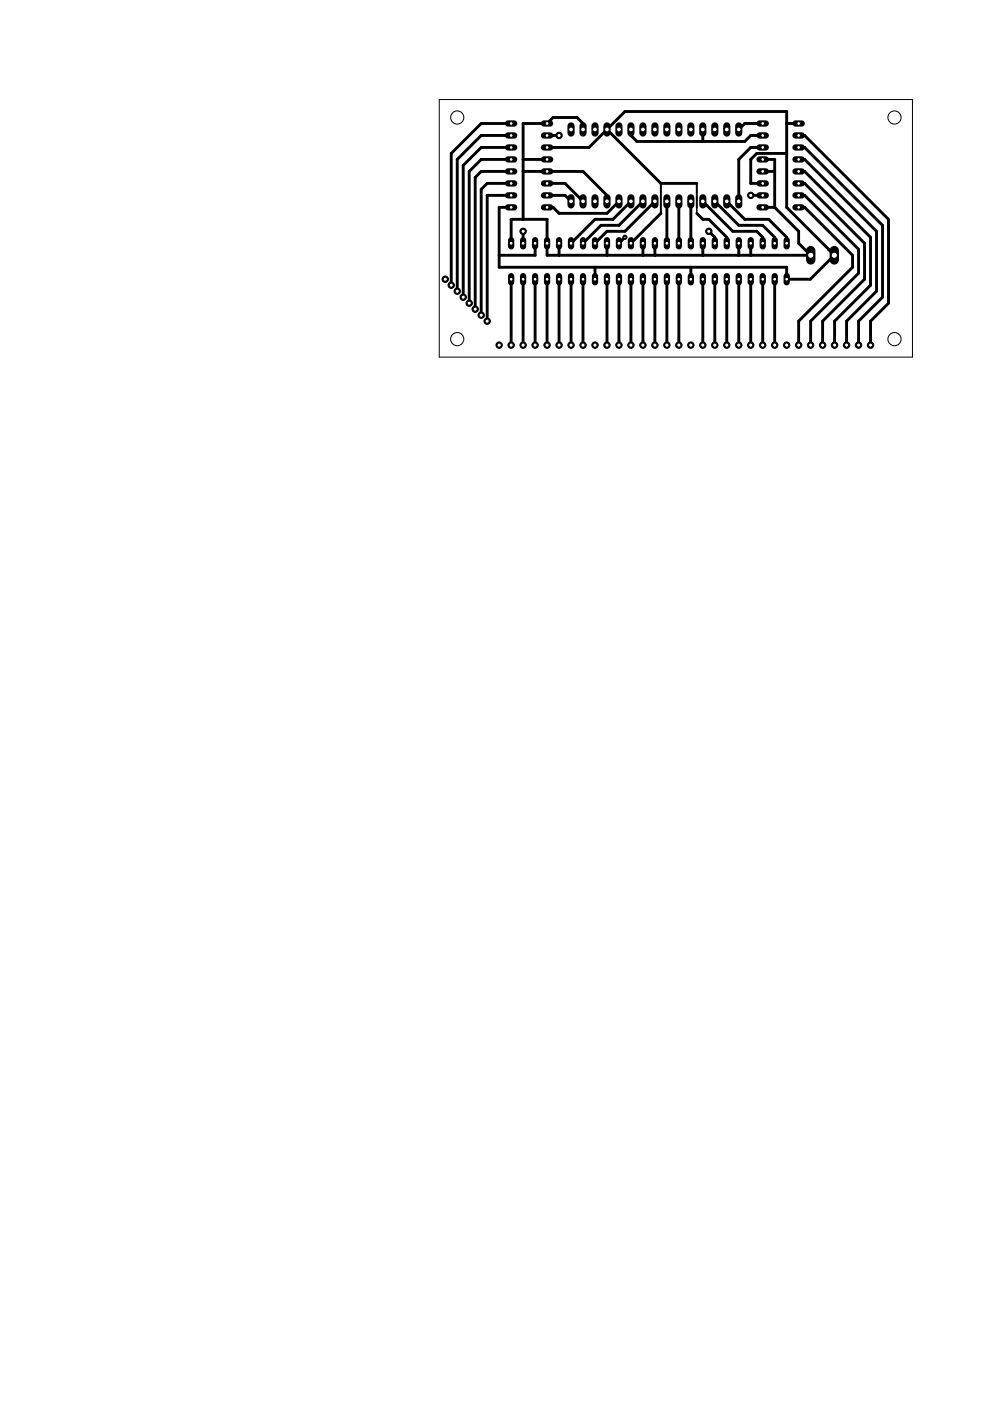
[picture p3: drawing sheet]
<svg xmlns="http://www.w3.org/2000/svg" width="210mm" height="297mm" viewBox="0 0 210 297" stroke-linecap="round" stroke-linejoin="round" font-family="sans-serif">
<g fill="none" stroke="#000" stroke-width=".61">
<path d="M108.4 28.7h-6.4l-5.1 5.1v27.9M108.4 31.3h-6.4l-3.8 3.8v27.9M108.4 33.8h-6.4l-2.5 2.5v28M108.4 36.3h-6.4l-1.2 1.3v28M108.4 38.9h-5.1l-1.3 1.3v26.6M108.4 26.2h-6.4l-6.3 6.3v28M110.9 33.8h5.1M110.9 36.3h12.7l5.1 5.1v1.3M116 28.7h2.5M116 31.3h8.9l7.6-7.7h34.3v20.4l10.1 10.1-5.1 5.1h-5v-2.5h-61v-12.7h2.6M116 38.9h3.8l3.8 3.8M123.6 27.5v-1.3l-1.3-1.3h-5l-1.3 1.3h-5.1v20.3"/>
<path d="M128.7 27.5l11.4 11.4h7.6M133.8 27.5v1.2l1.2 1.3h22.9l1.3-1.3h2.5M149 27.5v2.5M161.7 31.3h-2.5l-2.6 2.5v8.9M161.7 33.8h2.6v10.2M161.7 36.3h2.6M161.7 26.2h-3.8l-1.3 1.3M166.8 32.5h-6.4l-1.2 1.3v5.1h2.5M166.8 26.2h2.5M169.3 28.7h1.3l17.8 17.8v17.8l-3.8 3.8v5.1M169.3 36.3h1.3l14 14v10.2l-7.6 7.6v5.1M169.3 31.3h1.3l16.5 16.5v15.2l-5.1 5.1v5.1"/>
<path d="M169.3 33.8h1.3l15.2 15.2v12.7l-6.3 6.4v5.1M169.3 38.9h1.3l12.7 12.7v7.6l-8.9 8.9v5.1M108.4 41.4h-5.1v26.7M108.4 59.2v14M110.9 49v2.6M110.9 59.2v14M113.5 51.6v2.5h-7.7M113.5 59.2v14M116 41.4h3.8l1.3 1.3M116 59.2v14M118.5 51.6v2.5M118.5 59.2v14"/>
<path d="M121.1 59.2v14M123.6 59.2v14M126.2 56.7v2.5M128.7 51.6v2.5M128.7 59.2v14M131.2 42.7l-2.5 2.5h-10.2l-1.2-1.2h-1.3M131.2 59.2v14M132.5 50.3l-1.3 1.3M133.8 59.2v14M133.8 42.7l-3.8 3.8h-3.8l-5.1 5.1M136.3 51.6v2.5M136.3 59.2v14"/>
<path d="M136.3 42.7l-5.1 5.1h-3.8l-3.8 3.8M138.9 51.6v2.5M138.9 59.2v14M138.9 42.7l-6.4 6.3h-3.8l-2.5 2.6M140.1 45.2l-6.3 6.4M141.4 42.7v8.9M141.4 59.2v14M143.9 42.7v8.9M143.9 59.2v14M146.5 42.7v8.9M146.5 56.7v2.5M147.7 45.2l1.3 1.3h1.3l3.8 3.8v1.3"/>
<path d="M149 42.7l6.4 6.3h5l1.3 1.3v1.3M149 51.6v2.5M149 59.2v14M150.3 49l1.3 1.3v1.3M151.6 42.7l5 5.1h5.1l2.6 2.5v1.3M151.6 59.2v14M154.1 59.2v14M154.1 42.7l3.8 3.8h5.1l3.8 3.8v1.3M156.6 51.6v2.5M156.6 59.2v14M159.2 41.4h2.5M159.2 51.6v2.5"/>
<path d="M159.2 59.2v14M161.7 44h2.6M161.7 59.2v14M164.3 44l5 5v2.6l2.6 2.5h-55.9v-7.6h-7.6v5.1M164.3 59.2v14M169.3 41.4h1.3l11.4 11.5v5l-10.1 10.2v5.1M169.3 44h1.3l10.2 10.1v2.6l-11.5 11.4v5.1"/>
</g>
<path d="M140.1 38.9v6.3M147.7 38.9v5.1" fill="none" stroke="#000" stroke-width=".42"/>
<path d="M147.7 44v1.2" fill="none" stroke="#000" stroke-width=".32"/>
<path d="M126.2 50.9v1.3" fill="none" stroke="#000" stroke-width="1.3"/>
<circle cx="126.2" cy="51.6" r=".4" fill="#fff" stroke="#000" stroke-width=".21"/>
<path d="M123.6 50.9v1.3" fill="none" stroke="#000" stroke-width="1.3"/>
<circle cx="123.6" cy="51.6" r=".4" fill="#fff" stroke="#000" stroke-width=".21"/>
<path d="M110.9 50.9v1.3" fill="none" stroke="#000" stroke-width="1.3"/>
<circle cx="110.9" cy="51.6" r=".4" fill="#fff" stroke="#000" stroke-width=".21"/>
<path d="M108.4 50.9v1.3" fill="none" stroke="#000" stroke-width="1.3"/>
<circle cx="108.4" cy="51.6" r=".4" fill="#fff" stroke="#000" stroke-width=".21"/>
<path d="M121.1 50.9v1.3" fill="none" stroke="#000" stroke-width="1.3"/>
<circle cx="121.1" cy="51.6" r=".4" fill="#fff" stroke="#000" stroke-width=".21"/>
<path d="M118.5 50.9v1.3" fill="none" stroke="#000" stroke-width="1.3"/>
<circle cx="118.5" cy="51.6" r=".4" fill="#fff" stroke="#000" stroke-width=".21"/>
<path d="M113.5 50.9v1.3" fill="none" stroke="#000" stroke-width="1.3"/>
<circle cx="113.5" cy="51.6" r=".4" fill="#fff" stroke="#000" stroke-width=".21"/>
<path d="M116 50.9v1.3" fill="none" stroke="#000" stroke-width="1.3"/>
<circle cx="116" cy="51.6" r=".4" fill="#fff" stroke="#000" stroke-width=".21"/>
<path d="M108.4 58.5v1.4" fill="none" stroke="#000" stroke-width="1.3"/>
<circle cx="108.4" cy="59.2" r=".4" fill="#fff" stroke="#000" stroke-width=".21"/>
<path d="M110.9 58.5v1.4" fill="none" stroke="#000" stroke-width="1.3"/>
<circle cx="110.9" cy="59.2" r=".4" fill="#fff" stroke="#000" stroke-width=".21"/>
<path d="M113.5 58.5v1.4" fill="none" stroke="#000" stroke-width="1.3"/>
<circle cx="113.5" cy="59.2" r=".4" fill="#fff" stroke="#000" stroke-width=".21"/>
<path d="M116 58.5v1.4" fill="none" stroke="#000" stroke-width="1.3"/>
<circle cx="116" cy="59.2" r=".4" fill="#fff" stroke="#000" stroke-width=".21"/>
<path d="M118.5 58.5v1.4" fill="none" stroke="#000" stroke-width="1.3"/>
<circle cx="118.5" cy="59.2" r=".4" fill="#fff" stroke="#000" stroke-width=".21"/>
<path d="M121.1 58.5v1.4" fill="none" stroke="#000" stroke-width="1.3"/>
<circle cx="121.1" cy="59.2" r=".4" fill="#fff" stroke="#000" stroke-width=".21"/>
<path d="M123.6 58.5v1.4" fill="none" stroke="#000" stroke-width="1.3"/>
<circle cx="123.6" cy="59.2" r=".4" fill="#fff" stroke="#000" stroke-width=".21"/>
<path d="M126.2 58.5v1.4" fill="none" stroke="#000" stroke-width="1.3"/>
<circle cx="126.2" cy="59.2" r=".4" fill="#fff" stroke="#000" stroke-width=".21"/>
<path d="M146.5 50.9v1.3" fill="none" stroke="#000" stroke-width="1.3"/>
<circle cx="146.5" cy="51.6" r=".4" fill="#fff" stroke="#000" stroke-width=".21"/>
<path d="M143.9 50.9v1.3" fill="none" stroke="#000" stroke-width="1.3"/>
<circle cx="143.9" cy="51.6" r=".4" fill="#fff" stroke="#000" stroke-width=".21"/>
<path d="M131.2 50.9v1.3" fill="none" stroke="#000" stroke-width="1.3"/>
<circle cx="131.2" cy="51.6" r=".4" fill="#fff" stroke="#000" stroke-width=".21"/>
<path d="M128.7 50.9v1.3" fill="none" stroke="#000" stroke-width="1.3"/>
<circle cx="128.7" cy="51.6" r=".4" fill="#fff" stroke="#000" stroke-width=".21"/>
<path d="M141.4 50.9v1.3" fill="none" stroke="#000" stroke-width="1.3"/>
<circle cx="141.4" cy="51.6" r=".4" fill="#fff" stroke="#000" stroke-width=".21"/>
<path d="M138.9 50.9v1.3" fill="none" stroke="#000" stroke-width="1.3"/>
<circle cx="138.9" cy="51.6" r=".4" fill="#fff" stroke="#000" stroke-width=".21"/>
<path d="M133.8 50.9v1.3" fill="none" stroke="#000" stroke-width="1.3"/>
<circle cx="133.8" cy="51.6" r=".4" fill="#fff" stroke="#000" stroke-width=".21"/>
<path d="M136.3 50.9v1.3" fill="none" stroke="#000" stroke-width="1.3"/>
<circle cx="136.3" cy="51.6" r=".4" fill="#fff" stroke="#000" stroke-width=".21"/>
<path d="M128.7 58.5v1.4" fill="none" stroke="#000" stroke-width="1.3"/>
<circle cx="128.7" cy="59.2" r=".4" fill="#fff" stroke="#000" stroke-width=".21"/>
<path d="M131.2 58.5v1.4" fill="none" stroke="#000" stroke-width="1.3"/>
<circle cx="131.2" cy="59.2" r=".4" fill="#fff" stroke="#000" stroke-width=".21"/>
<path d="M133.8 58.5v1.4" fill="none" stroke="#000" stroke-width="1.3"/>
<circle cx="133.8" cy="59.2" r=".4" fill="#fff" stroke="#000" stroke-width=".21"/>
<path d="M136.3 58.5v1.4" fill="none" stroke="#000" stroke-width="1.3"/>
<circle cx="136.3" cy="59.2" r=".4" fill="#fff" stroke="#000" stroke-width=".21"/>
<path d="M138.9 58.5v1.4" fill="none" stroke="#000" stroke-width="1.3"/>
<circle cx="138.9" cy="59.2" r=".4" fill="#fff" stroke="#000" stroke-width=".21"/>
<path d="M141.4 58.5v1.4" fill="none" stroke="#000" stroke-width="1.3"/>
<circle cx="141.4" cy="59.2" r=".4" fill="#fff" stroke="#000" stroke-width=".21"/>
<path d="M143.9 58.5v1.4" fill="none" stroke="#000" stroke-width="1.3"/>
<circle cx="143.9" cy="59.2" r=".4" fill="#fff" stroke="#000" stroke-width=".21"/>
<path d="M146.5 58.5v1.4" fill="none" stroke="#000" stroke-width="1.3"/>
<circle cx="146.5" cy="59.2" r=".4" fill="#fff" stroke="#000" stroke-width=".21"/>
<path d="M166.8 50.9v1.3" fill="none" stroke="#000" stroke-width="1.3"/>
<circle cx="166.8" cy="51.6" r=".4" fill="#fff" stroke="#000" stroke-width=".21"/>
<path d="M164.3 50.9v1.3" fill="none" stroke="#000" stroke-width="1.3"/>
<circle cx="164.3" cy="51.6" r=".4" fill="#fff" stroke="#000" stroke-width=".21"/>
<path d="M151.6 50.9v1.3" fill="none" stroke="#000" stroke-width="1.3"/>
<circle cx="151.6" cy="51.6" r=".4" fill="#fff" stroke="#000" stroke-width=".21"/>
<path d="M149 50.9v1.3" fill="none" stroke="#000" stroke-width="1.3"/>
<circle cx="149" cy="51.6" r=".4" fill="#fff" stroke="#000" stroke-width=".21"/>
<path d="M161.7 50.9v1.3" fill="none" stroke="#000" stroke-width="1.3"/>
<circle cx="161.7" cy="51.6" r=".4" fill="#fff" stroke="#000" stroke-width=".21"/>
<path d="M159.2 50.9v1.3" fill="none" stroke="#000" stroke-width="1.3"/>
<circle cx="159.2" cy="51.6" r=".4" fill="#fff" stroke="#000" stroke-width=".21"/>
<path d="M154.1 50.9v1.3" fill="none" stroke="#000" stroke-width="1.3"/>
<circle cx="154.1" cy="51.6" r=".4" fill="#fff" stroke="#000" stroke-width=".21"/>
<path d="M156.6 50.9v1.3" fill="none" stroke="#000" stroke-width="1.3"/>
<circle cx="156.6" cy="51.6" r=".4" fill="#fff" stroke="#000" stroke-width=".21"/>
<path d="M149 58.5v1.4" fill="none" stroke="#000" stroke-width="1.3"/>
<circle cx="149" cy="59.2" r=".4" fill="#fff" stroke="#000" stroke-width=".21"/>
<path d="M151.6 58.5v1.4" fill="none" stroke="#000" stroke-width="1.3"/>
<circle cx="151.6" cy="59.2" r=".4" fill="#fff" stroke="#000" stroke-width=".21"/>
<path d="M154.1 58.5v1.4" fill="none" stroke="#000" stroke-width="1.3"/>
<circle cx="154.1" cy="59.2" r=".4" fill="#fff" stroke="#000" stroke-width=".21"/>
<path d="M156.6 58.5v1.4" fill="none" stroke="#000" stroke-width="1.3"/>
<circle cx="156.6" cy="59.2" r=".4" fill="#fff" stroke="#000" stroke-width=".21"/>
<path d="M159.2 58.5v1.4" fill="none" stroke="#000" stroke-width="1.3"/>
<circle cx="159.2" cy="59.2" r=".4" fill="#fff" stroke="#000" stroke-width=".21"/>
<path d="M161.7 58.5v1.4" fill="none" stroke="#000" stroke-width="1.3"/>
<circle cx="161.7" cy="59.2" r=".4" fill="#fff" stroke="#000" stroke-width=".21"/>
<path d="M164.3 58.5v1.4" fill="none" stroke="#000" stroke-width="1.3"/>
<circle cx="164.3" cy="59.2" r=".4" fill="#fff" stroke="#000" stroke-width=".21"/>
<path d="M166.8 58.5v1.4" fill="none" stroke="#000" stroke-width="1.3"/>
<circle cx="166.8" cy="59.2" r=".4" fill="#fff" stroke="#000" stroke-width=".21"/>
<path d="M161 26.2h1.4" fill="none" stroke="#000" stroke-width="1.3"/>
<circle cx="161.7" cy="26.2" r=".4" fill="#fff" stroke="#000" stroke-width=".21"/>
<path d="M161 28.7h1.4" fill="none" stroke="#000" stroke-width="1.3"/>
<circle cx="161.7" cy="28.7" r=".4" fill="#fff" stroke="#000" stroke-width=".21"/>
<path d="M161 41.4h1.4" fill="none" stroke="#000" stroke-width="1.3"/>
<circle cx="161.7" cy="41.4" r=".4" fill="#fff" stroke="#000" stroke-width=".21"/>
<path d="M161 44h1.4" fill="none" stroke="#000" stroke-width="1.3"/>
<circle cx="161.7" cy="44" r=".4" fill="#fff" stroke="#000" stroke-width=".21"/>
<path d="M161 31.3h1.4" fill="none" stroke="#000" stroke-width="1.3"/>
<circle cx="161.7" cy="31.3" r=".4" fill="#fff" stroke="#000" stroke-width=".21"/>
<path d="M161 33.8h1.4" fill="none" stroke="#000" stroke-width="1.3"/>
<circle cx="161.7" cy="33.8" r=".4" fill="#fff" stroke="#000" stroke-width=".21"/>
<path d="M161 38.9h1.4" fill="none" stroke="#000" stroke-width="1.3"/>
<circle cx="161.7" cy="38.9" r=".4" fill="#fff" stroke="#000" stroke-width=".21"/>
<path d="M161 36.3h1.4" fill="none" stroke="#000" stroke-width="1.3"/>
<circle cx="161.7" cy="36.3" r=".4" fill="#fff" stroke="#000" stroke-width=".21"/>
<path d="M168.7 44h1.3" fill="none" stroke="#000" stroke-width="1.3"/>
<circle cx="169.3" cy="44" r=".4" fill="#fff" stroke="#000" stroke-width=".21"/>
<path d="M168.7 41.4h1.3" fill="none" stroke="#000" stroke-width="1.3"/>
<circle cx="169.3" cy="41.4" r=".4" fill="#fff" stroke="#000" stroke-width=".21"/>
<path d="M168.7 38.9h1.3" fill="none" stroke="#000" stroke-width="1.3"/>
<circle cx="169.3" cy="38.9" r=".4" fill="#fff" stroke="#000" stroke-width=".21"/>
<path d="M168.7 36.3h1.3" fill="none" stroke="#000" stroke-width="1.3"/>
<circle cx="169.3" cy="36.3" r=".4" fill="#fff" stroke="#000" stroke-width=".21"/>
<path d="M168.7 33.8h1.3" fill="none" stroke="#000" stroke-width="1.3"/>
<circle cx="169.3" cy="33.8" r=".4" fill="#fff" stroke="#000" stroke-width=".21"/>
<path d="M168.7 31.3h1.3" fill="none" stroke="#000" stroke-width="1.3"/>
<circle cx="169.3" cy="31.3" r=".4" fill="#fff" stroke="#000" stroke-width=".21"/>
<path d="M168.7 28.7h1.3" fill="none" stroke="#000" stroke-width="1.3"/>
<circle cx="169.3" cy="28.7" r=".4" fill="#fff" stroke="#000" stroke-width=".21"/>
<path d="M168.7 26.2h1.3" fill="none" stroke="#000" stroke-width="1.3"/>
<circle cx="169.3" cy="26.2" r=".4" fill="#fff" stroke="#000" stroke-width=".21"/>
<path d="M115.3 44h1.3" fill="none" stroke="#000" stroke-width="1.3"/>
<circle cx="116" cy="44" r=".4" fill="#fff" stroke="#000" stroke-width=".21"/>
<path d="M115.3 41.4h1.3" fill="none" stroke="#000" stroke-width="1.3"/>
<circle cx="116" cy="41.4" r=".4" fill="#fff" stroke="#000" stroke-width=".21"/>
<path d="M115.3 28.7h1.3" fill="none" stroke="#000" stroke-width="1.3"/>
<circle cx="116" cy="28.7" r=".4" fill="#fff" stroke="#000" stroke-width=".21"/>
<path d="M115.3 26.2h1.3" fill="none" stroke="#000" stroke-width="1.3"/>
<circle cx="116" cy="26.2" r=".4" fill="#fff" stroke="#000" stroke-width=".21"/>
<path d="M115.3 38.9h1.3" fill="none" stroke="#000" stroke-width="1.3"/>
<circle cx="116" cy="38.9" r=".4" fill="#fff" stroke="#000" stroke-width=".21"/>
<path d="M115.3 36.3h1.3" fill="none" stroke="#000" stroke-width="1.3"/>
<circle cx="116" cy="36.3" r=".4" fill="#fff" stroke="#000" stroke-width=".21"/>
<path d="M115.3 31.3h1.3" fill="none" stroke="#000" stroke-width="1.3"/>
<circle cx="116" cy="31.3" r=".4" fill="#fff" stroke="#000" stroke-width=".21"/>
<path d="M115.3 33.8h1.3" fill="none" stroke="#000" stroke-width="1.3"/>
<circle cx="116" cy="33.8" r=".4" fill="#fff" stroke="#000" stroke-width=".21"/>
<path d="M107.7 26.2h1.3" fill="none" stroke="#000" stroke-width="1.3"/>
<circle cx="108.4" cy="26.2" r=".4" fill="#fff" stroke="#000" stroke-width=".21"/>
<path d="M107.7 28.7h1.3" fill="none" stroke="#000" stroke-width="1.3"/>
<circle cx="108.4" cy="28.7" r=".4" fill="#fff" stroke="#000" stroke-width=".21"/>
<path d="M107.7 31.3h1.3" fill="none" stroke="#000" stroke-width="1.3"/>
<circle cx="108.4" cy="31.3" r=".4" fill="#fff" stroke="#000" stroke-width=".21"/>
<path d="M107.7 33.8h1.3" fill="none" stroke="#000" stroke-width="1.3"/>
<circle cx="108.4" cy="33.8" r=".4" fill="#fff" stroke="#000" stroke-width=".21"/>
<path d="M107.7 36.3h1.3" fill="none" stroke="#000" stroke-width="1.3"/>
<circle cx="108.4" cy="36.3" r=".4" fill="#fff" stroke="#000" stroke-width=".21"/>
<path d="M107.7 38.9h1.3" fill="none" stroke="#000" stroke-width="1.3"/>
<circle cx="108.4" cy="38.9" r=".4" fill="#fff" stroke="#000" stroke-width=".21"/>
<path d="M107.7 41.4h1.3" fill="none" stroke="#000" stroke-width="1.3"/>
<circle cx="108.4" cy="41.4" r=".4" fill="#fff" stroke="#000" stroke-width=".21"/>
<path d="M107.7 44h1.3" fill="none" stroke="#000" stroke-width="1.3"/>
<circle cx="108.4" cy="44" r=".4" fill="#fff" stroke="#000" stroke-width=".21"/>
<path d="M171.9 53.1v2" fill="none" stroke="#000" stroke-width="2"/>
<circle cx="171.9" cy="54.1" r=".66" fill="#fff" stroke="#000" stroke-width=".21"/>
<path d="M176.9 53.1v2" fill="none" stroke="#000" stroke-width="2"/>
<circle cx="176.9" cy="54.1" r=".66" fill="#fff" stroke="#000" stroke-width=".21"/>
<path d="M121.1 41.9v1.6" fill="none" stroke="#000" stroke-width="1.5"/>
<circle cx="121.1" cy="42.7" r=".51" fill="#fff" stroke="#000" stroke-width=".21"/>
<path d="M123.6 41.9v1.6" fill="none" stroke="#000" stroke-width="1.5"/>
<circle cx="123.6" cy="42.7" r=".51" fill="#fff" stroke="#000" stroke-width=".21"/>
<path d="M126.2 41.9v1.6" fill="none" stroke="#000" stroke-width="1.5"/>
<circle cx="126.2" cy="42.7" r=".51" fill="#fff" stroke="#000" stroke-width=".21"/>
<path d="M128.7 41.9v1.6" fill="none" stroke="#000" stroke-width="1.5"/>
<circle cx="128.7" cy="42.7" r=".51" fill="#fff" stroke="#000" stroke-width=".21"/>
<path d="M131.2 41.9v1.6" fill="none" stroke="#000" stroke-width="1.5"/>
<circle cx="131.2" cy="42.7" r=".51" fill="#fff" stroke="#000" stroke-width=".21"/>
<path d="M133.8 41.9v1.6" fill="none" stroke="#000" stroke-width="1.5"/>
<circle cx="133.8" cy="42.7" r=".51" fill="#fff" stroke="#000" stroke-width=".21"/>
<path d="M136.3 41.9v1.6" fill="none" stroke="#000" stroke-width="1.5"/>
<circle cx="136.3" cy="42.7" r=".51" fill="#fff" stroke="#000" stroke-width=".21"/>
<path d="M138.9 41.9v1.6" fill="none" stroke="#000" stroke-width="1.5"/>
<circle cx="138.9" cy="42.7" r=".51" fill="#fff" stroke="#000" stroke-width=".21"/>
<path d="M141.4 41.9v1.6" fill="none" stroke="#000" stroke-width="1.5"/>
<circle cx="141.4" cy="42.7" r=".51" fill="#fff" stroke="#000" stroke-width=".21"/>
<path d="M143.9 41.9v1.6" fill="none" stroke="#000" stroke-width="1.5"/>
<circle cx="143.9" cy="42.7" r=".51" fill="#fff" stroke="#000" stroke-width=".21"/>
<path d="M146.5 41.9v1.6" fill="none" stroke="#000" stroke-width="1.5"/>
<circle cx="146.5" cy="42.7" r=".51" fill="#fff" stroke="#000" stroke-width=".21"/>
<path d="M149 41.9v1.6" fill="none" stroke="#000" stroke-width="1.5"/>
<circle cx="149" cy="42.7" r=".51" fill="#fff" stroke="#000" stroke-width=".21"/>
<path d="M151.6 41.9v1.6" fill="none" stroke="#000" stroke-width="1.5"/>
<circle cx="151.6" cy="42.7" r=".51" fill="#fff" stroke="#000" stroke-width=".21"/>
<path d="M154.1 41.9v1.6" fill="none" stroke="#000" stroke-width="1.5"/>
<circle cx="154.1" cy="42.7" r=".51" fill="#fff" stroke="#000" stroke-width=".21"/>
<path d="M156.6 41.9v1.6" fill="none" stroke="#000" stroke-width="1.5"/>
<circle cx="156.6" cy="42.7" r=".51" fill="#fff" stroke="#000" stroke-width=".21"/>
<path d="M121.1 26.7v1.5" fill="none" stroke="#000" stroke-width="1.5"/>
<circle cx="121.1" cy="27.5" r=".51" fill="#fff" stroke="#000" stroke-width=".21"/>
<path d="M123.6 26.7v1.5" fill="none" stroke="#000" stroke-width="1.5"/>
<circle cx="123.6" cy="27.5" r=".51" fill="#fff" stroke="#000" stroke-width=".21"/>
<path d="M126.2 26.7v1.5" fill="none" stroke="#000" stroke-width="1.5"/>
<circle cx="126.2" cy="27.5" r=".51" fill="#fff" stroke="#000" stroke-width=".21"/>
<path d="M128.7 26.7v1.5" fill="none" stroke="#000" stroke-width="1.5"/>
<circle cx="128.7" cy="27.5" r=".51" fill="#fff" stroke="#000" stroke-width=".21"/>
<path d="M131.2 26.7v1.5" fill="none" stroke="#000" stroke-width="1.5"/>
<circle cx="131.2" cy="27.5" r=".51" fill="#fff" stroke="#000" stroke-width=".21"/>
<path d="M133.8 26.7v1.5" fill="none" stroke="#000" stroke-width="1.5"/>
<circle cx="133.8" cy="27.5" r=".51" fill="#fff" stroke="#000" stroke-width=".21"/>
<path d="M136.3 26.7v1.5" fill="none" stroke="#000" stroke-width="1.5"/>
<circle cx="136.3" cy="27.5" r=".51" fill="#fff" stroke="#000" stroke-width=".21"/>
<path d="M138.9 26.7v1.5" fill="none" stroke="#000" stroke-width="1.5"/>
<circle cx="138.9" cy="27.5" r=".51" fill="#fff" stroke="#000" stroke-width=".21"/>
<path d="M141.4 26.7v1.5" fill="none" stroke="#000" stroke-width="1.5"/>
<circle cx="141.4" cy="27.5" r=".51" fill="#fff" stroke="#000" stroke-width=".21"/>
<path d="M143.9 26.7v1.5" fill="none" stroke="#000" stroke-width="1.5"/>
<circle cx="143.9" cy="27.5" r=".51" fill="#fff" stroke="#000" stroke-width=".21"/>
<path d="M146.5 26.7v1.5" fill="none" stroke="#000" stroke-width="1.5"/>
<circle cx="146.5" cy="27.5" r=".51" fill="#fff" stroke="#000" stroke-width=".21"/>
<path d="M149 26.7v1.5" fill="none" stroke="#000" stroke-width="1.5"/>
<circle cx="149" cy="27.5" r=".51" fill="#fff" stroke="#000" stroke-width=".21"/>
<path d="M151.6 26.7v1.5" fill="none" stroke="#000" stroke-width="1.5"/>
<circle cx="151.6" cy="27.5" r=".51" fill="#fff" stroke="#000" stroke-width=".21"/>
<path d="M154.1 26.7v1.5" fill="none" stroke="#000" stroke-width="1.5"/>
<circle cx="154.1" cy="27.5" r=".51" fill="#fff" stroke="#000" stroke-width=".21"/>
<path d="M156.6 26.7v1.5" fill="none" stroke="#000" stroke-width="1.5"/>
<circle cx="156.6" cy="27.5" r=".51" fill="#fff" stroke="#000" stroke-width=".21"/>
<circle cx="184.6" cy="73.2" r=".68" fill="#000" stroke="#000" stroke-width=".21"/>
<circle cx="184.6" cy="73.2" r=".44" fill="#fff" stroke="#000" stroke-width=".21"/>
<circle cx="182" cy="73.2" r=".68" fill="#000" stroke="#000" stroke-width=".21"/>
<circle cx="182" cy="73.2" r=".44" fill="#fff" stroke="#000" stroke-width=".21"/>
<circle cx="179.5" cy="73.2" r=".68" fill="#000" stroke="#000" stroke-width=".21"/>
<circle cx="179.5" cy="73.2" r=".44" fill="#fff" stroke="#000" stroke-width=".21"/>
<circle cx="177" cy="73.2" r=".68" fill="#000" stroke="#000" stroke-width=".21"/>
<circle cx="177" cy="73.2" r=".44" fill="#fff" stroke="#000" stroke-width=".21"/>
<circle cx="174.4" cy="73.2" r=".68" fill="#000" stroke="#000" stroke-width=".21"/>
<circle cx="174.4" cy="73.2" r=".44" fill="#fff" stroke="#000" stroke-width=".21"/>
<circle cx="171.9" cy="73.2" r=".68" fill="#000" stroke="#000" stroke-width=".21"/>
<circle cx="171.9" cy="73.2" r=".44" fill="#fff" stroke="#000" stroke-width=".21"/>
<circle cx="159.2" cy="41.4" r=".68" fill="#000" stroke="#000" stroke-width=".21"/>
<circle cx="159.2" cy="41.4" r=".44" fill="#fff" stroke="#000" stroke-width=".21"/>
<circle cx="123.6" cy="73.2" r=".68" fill="#000" stroke="#000" stroke-width=".21"/>
<circle cx="123.6" cy="73.2" r=".44" fill="#fff" stroke="#000" stroke-width=".21"/>
<circle cx="121.1" cy="73.2" r=".68" fill="#000" stroke="#000" stroke-width=".21"/>
<circle cx="121.1" cy="73.2" r=".44" fill="#fff" stroke="#000" stroke-width=".21"/>
<circle cx="118.5" cy="73.2" r=".68" fill="#000" stroke="#000" stroke-width=".21"/>
<circle cx="118.5" cy="73.2" r=".44" fill="#fff" stroke="#000" stroke-width=".21"/>
<circle cx="116" cy="73.2" r=".68" fill="#000" stroke="#000" stroke-width=".21"/>
<circle cx="116" cy="73.2" r=".44" fill="#fff" stroke="#000" stroke-width=".21"/>
<circle cx="113.5" cy="73.2" r=".68" fill="#000" stroke="#000" stroke-width=".21"/>
<circle cx="113.5" cy="73.2" r=".44" fill="#fff" stroke="#000" stroke-width=".21"/>
<circle cx="110.9" cy="73.2" r=".68" fill="#000" stroke="#000" stroke-width=".21"/>
<circle cx="110.9" cy="73.2" r=".44" fill="#fff" stroke="#000" stroke-width=".21"/>
<circle cx="108.4" cy="73.2" r=".68" fill="#000" stroke="#000" stroke-width=".21"/>
<circle cx="108.4" cy="73.2" r=".44" fill="#fff" stroke="#000" stroke-width=".21"/>
<circle cx="110.9" cy="49" r=".68" fill="#000" stroke="#000" stroke-width=".21"/>
<circle cx="110.9" cy="49" r=".44" fill="#fff" stroke="#000" stroke-width=".21"/>
<circle cx="143.9" cy="73.2" r=".68" fill="#000" stroke="#000" stroke-width=".21"/>
<circle cx="143.9" cy="73.2" r=".44" fill="#fff" stroke="#000" stroke-width=".21"/>
<circle cx="141.4" cy="73.2" r=".68" fill="#000" stroke="#000" stroke-width=".21"/>
<circle cx="141.4" cy="73.2" r=".44" fill="#fff" stroke="#000" stroke-width=".21"/>
<circle cx="136.3" cy="73.2" r=".68" fill="#000" stroke="#000" stroke-width=".21"/>
<circle cx="136.3" cy="73.2" r=".44" fill="#fff" stroke="#000" stroke-width=".21"/>
<circle cx="133.8" cy="73.2" r=".68" fill="#000" stroke="#000" stroke-width=".21"/>
<circle cx="133.8" cy="73.2" r=".44" fill="#fff" stroke="#000" stroke-width=".21"/>
<circle cx="131.2" cy="73.2" r=".68" fill="#000" stroke="#000" stroke-width=".21"/>
<circle cx="131.2" cy="73.2" r=".44" fill="#fff" stroke="#000" stroke-width=".21"/>
<circle cx="164.3" cy="73.2" r=".68" fill="#000" stroke="#000" stroke-width=".21"/>
<circle cx="164.3" cy="73.2" r=".44" fill="#fff" stroke="#000" stroke-width=".21"/>
<circle cx="161.7" cy="73.2" r=".68" fill="#000" stroke="#000" stroke-width=".21"/>
<circle cx="161.7" cy="73.2" r=".44" fill="#fff" stroke="#000" stroke-width=".21"/>
<circle cx="159.2" cy="73.2" r=".68" fill="#000" stroke="#000" stroke-width=".21"/>
<circle cx="159.2" cy="73.2" r=".44" fill="#fff" stroke="#000" stroke-width=".21"/>
<circle cx="156.6" cy="73.2" r=".68" fill="#000" stroke="#000" stroke-width=".21"/>
<circle cx="156.6" cy="73.2" r=".44" fill="#fff" stroke="#000" stroke-width=".21"/>
<circle cx="154.1" cy="73.2" r=".68" fill="#000" stroke="#000" stroke-width=".21"/>
<circle cx="154.1" cy="73.2" r=".44" fill="#fff" stroke="#000" stroke-width=".21"/>
<circle cx="151.6" cy="73.2" r=".68" fill="#000" stroke="#000" stroke-width=".21"/>
<circle cx="151.6" cy="73.2" r=".44" fill="#fff" stroke="#000" stroke-width=".21"/>
<circle cx="149" cy="73.2" r=".68" fill="#000" stroke="#000" stroke-width=".21"/>
<circle cx="149" cy="73.2" r=".44" fill="#fff" stroke="#000" stroke-width=".21"/>
<circle cx="150.3" cy="49" r=".68" fill="#000" stroke="#000" stroke-width=".21"/>
<circle cx="150.3" cy="49" r=".44" fill="#fff" stroke="#000" stroke-width=".21"/>
<circle cx="103.3" cy="68.1" r=".68" fill="#000" stroke="#000" stroke-width=".21"/>
<circle cx="103.3" cy="68.1" r=".44" fill="#fff" stroke="#000" stroke-width=".21"/>
<circle cx="102" cy="66.8" r=".68" fill="#000" stroke="#000" stroke-width=".21"/>
<circle cx="102" cy="66.8" r=".44" fill="#fff" stroke="#000" stroke-width=".21"/>
<circle cx="100.8" cy="65.6" r=".68" fill="#000" stroke="#000" stroke-width=".21"/>
<circle cx="100.8" cy="65.6" r=".44" fill="#fff" stroke="#000" stroke-width=".21"/>
<circle cx="96.9" cy="61.7" r=".68" fill="#000" stroke="#000" stroke-width=".21"/>
<circle cx="96.9" cy="61.7" r=".44" fill="#fff" stroke="#000" stroke-width=".21"/>
<circle cx="95.7" cy="60.5" r=".68" fill="#000" stroke="#000" stroke-width=".21"/>
<circle cx="95.7" cy="60.5" r=".44" fill="#fff" stroke="#000" stroke-width=".21"/>
<circle cx="118.5" cy="28.7" r=".68" fill="#000" stroke="#000" stroke-width=".21"/>
<circle cx="118.5" cy="28.7" r=".44" fill="#fff" stroke="#000" stroke-width=".21"/>
<circle cx="128.7" cy="73.2" r=".68" fill="#000" stroke="#000" stroke-width=".21"/>
<circle cx="128.7" cy="73.2" r=".44" fill="#fff" stroke="#000" stroke-width=".21"/>
<circle cx="132.5" cy="50.3" r=".44" fill="#000" stroke="#000" stroke-width=".21"/>
<circle cx="132.5" cy="50.3" r=".25" fill="#fff" stroke="#000" stroke-width=".21"/>
<circle cx="98.2" cy="63" r=".68" fill="#000" stroke="#000" stroke-width=".21"/>
<circle cx="98.2" cy="63" r=".44" fill="#fff" stroke="#000" stroke-width=".21"/>
<circle cx="94.4" cy="59.2" r=".68" fill="#000" stroke="#000" stroke-width=".21"/>
<circle cx="94.4" cy="59.2" r=".44" fill="#fff" stroke="#000" stroke-width=".21"/>
<circle cx="146.5" cy="73.2" r=".68" fill="#000" stroke="#000" stroke-width=".21"/>
<circle cx="146.5" cy="73.2" r=".44" fill="#fff" stroke="#000" stroke-width=".21"/>
<circle cx="166.8" cy="73.2" r=".68" fill="#000" stroke="#000" stroke-width=".21"/>
<circle cx="166.8" cy="73.2" r=".44" fill="#fff" stroke="#000" stroke-width=".21"/>
<circle cx="105.8" cy="73.2" r=".68" fill="#000" stroke="#000" stroke-width=".21"/>
<circle cx="105.8" cy="73.2" r=".44" fill="#fff" stroke="#000" stroke-width=".21"/>
<circle cx="126.2" cy="73.2" r=".68" fill="#000" stroke="#000" stroke-width=".21"/>
<circle cx="126.2" cy="73.2" r=".44" fill="#fff" stroke="#000" stroke-width=".21"/>
<circle cx="99.5" cy="64.3" r=".68" fill="#000" stroke="#000" stroke-width=".21"/>
<circle cx="99.5" cy="64.3" r=".44" fill="#fff" stroke="#000" stroke-width=".21"/>
<circle cx="138.9" cy="73.2" r=".68" fill="#000" stroke="#000" stroke-width=".21"/>
<circle cx="138.9" cy="73.2" r=".44" fill="#fff" stroke="#000" stroke-width=".21"/>
<circle cx="169.3" cy="73.2" r=".68" fill="#000" stroke="#000" stroke-width=".21"/>
<circle cx="169.3" cy="73.2" r=".44" fill="#fff" stroke="#000" stroke-width=".21"/>
<g fill="none" stroke="#000" stroke-width=".21">
<path d="M93.1 21.1h100.4v54.6h-100.4z"/>
<circle cx="96.9" cy="24.9" r="1.4"/>
<circle cx="189.7" cy="24.9" r="1.4"/>
<circle cx="96.9" cy="71.9" r="1.4"/>
<circle cx="189.7" cy="71.9" r="1.4"/>
</g>
</svg>
